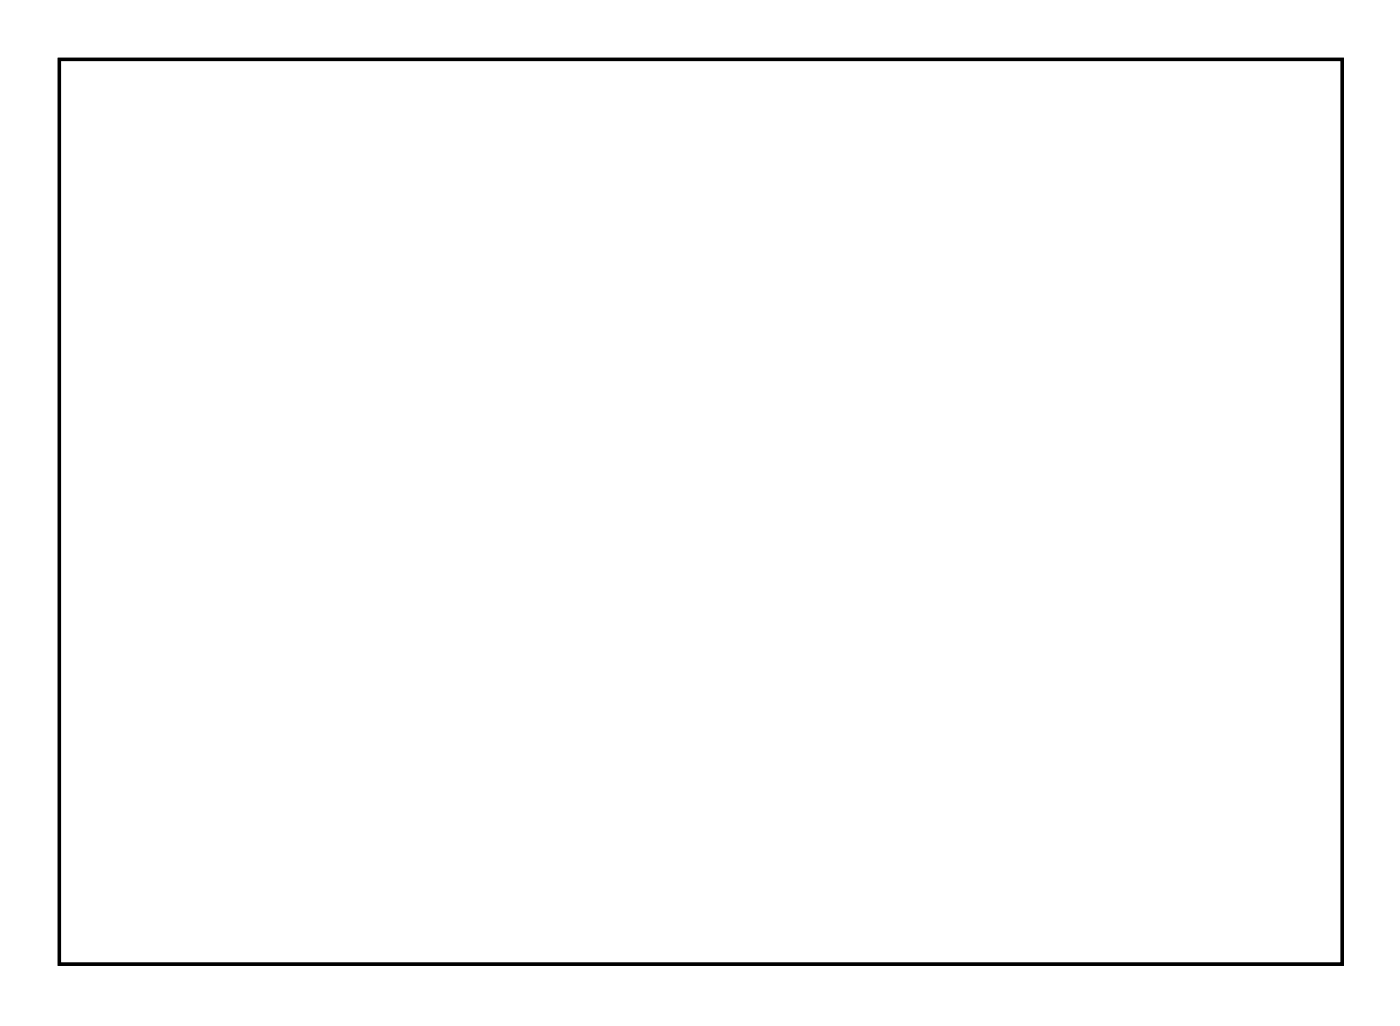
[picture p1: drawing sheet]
<svg xmlns="http://www.w3.org/2000/svg" width="86mm" height="63mm" viewBox="0 0 86 63" stroke-linecap="round" stroke-linejoin="round" font-family="sans-serif">
<path d="M3.6 3.6h78.6v55.4h-78.6z" fill="none" stroke="#000" stroke-width=".2"/>
<path d="M3.6 3.6v55.4h78.6v-55.4zM3.6 3.6h78.6v55.4h-78.6z" fill="#000"/>
<path d="M23.7 7.7h1.6v1.5h-1.6z" fill="#fff"/>
<path d="M23.7 7.7h1.6v1.5h-1.6z" fill="none" stroke="#fff" stroke-width=".76" stroke-linecap="butt"/>
<circle cx="24.5" cy="8.4" r=".79" fill="#fff"/>
<circle cx="24.5" cy="8.4" r=".79" fill="none" stroke="#fff" stroke-width=".76" stroke-linecap="butt"/>
<circle cx="22" cy="8.4" r=".79" fill="#fff"/>
<circle cx="22" cy="8.4" r=".79" fill="none" stroke="#fff" stroke-width=".76" stroke-linecap="butt"/>
<circle cx="19.4" cy="8.4" r=".79" fill="#fff"/>
<circle cx="19.4" cy="8.4" r=".79" fill="none" stroke="#fff" stroke-width=".76" stroke-linecap="butt"/>
<circle cx="12.8" cy="54.4" r=".79" fill="#fff"/>
<circle cx="12.8" cy="54.4" r=".79" fill="none" stroke="#fff" stroke-width=".76" stroke-linecap="butt"/>
<circle cx="12.8" cy="34.1" r=".79" fill="#fff"/>
<circle cx="12.8" cy="34.1" r=".79" fill="none" stroke="#fff" stroke-width=".76" stroke-linecap="butt"/>
<circle cx="37.8" cy="32.5" r=".79" fill="#fff"/>
<circle cx="37.8" cy="32.5" r=".79" fill="none" stroke="#fff" stroke-width=".76" stroke-linecap="butt"/>
<circle cx="37.8" cy="12.2" r=".79" fill="#fff"/>
<circle cx="37.8" cy="12.2" r=".79" fill="none" stroke="#fff" stroke-width=".76" stroke-linecap="butt"/>
<circle cx="18" cy="54.5" r=".79" fill="#fff"/>
<circle cx="18" cy="54.5" r=".79" fill="none" stroke="#fff" stroke-width=".76" stroke-linecap="butt"/>
<circle cx="18" cy="34.2" r=".79" fill="#fff"/>
<circle cx="18" cy="34.2" r=".79" fill="none" stroke="#fff" stroke-width=".76" stroke-linecap="butt"/>
<circle cx="28.8" cy="27.2" r=".79" fill="#fff"/>
<circle cx="28.8" cy="27.2" r=".79" fill="none" stroke="#fff" stroke-width=".89" stroke-linecap="butt"/>
<circle cx="28.8" cy="19.7" r=".79" fill="#fff"/>
<circle cx="28.8" cy="19.7" r=".79" fill="none" stroke="#fff" stroke-width=".89" stroke-linecap="butt"/>
<circle cx="22.3" cy="27.2" r=".79" fill="#fff"/>
<circle cx="22.3" cy="27.2" r=".79" fill="none" stroke="#fff" stroke-width=".89" stroke-linecap="butt"/>
<circle cx="22.3" cy="19.7" r=".79" fill="#fff"/>
<circle cx="22.3" cy="19.7" r=".79" fill="none" stroke="#fff" stroke-width=".89" stroke-linecap="butt"/>
<circle cx="12.1" cy="11.2" r="1" fill="#fff"/>
<circle cx="12.1" cy="11.2" r="1" fill="none" stroke="#fff" stroke-width=".76" stroke-linecap="butt"/>
<circle cx="7" cy="11.2" r="1" fill="#fff"/>
<circle cx="7" cy="11.2" r="1" fill="none" stroke="#fff" stroke-width=".76" stroke-linecap="butt"/>
<path d="M75.3 33.7h1.4v1.4h-1.4z" fill="#fff"/>
<path d="M75.3 33.7h1.4v1.4h-1.4z" fill="none" stroke="#fff" stroke-width=".82" stroke-linecap="butt"/>
<circle cx="76" cy="47.1" r=".7" fill="#fff"/>
<circle cx="76" cy="47.1" r=".7" fill="none" stroke="#fff" stroke-width=".82" stroke-linecap="butt"/>
<circle cx="76" cy="34.4" r=".7" fill="#fff"/>
<circle cx="76" cy="34.4" r=".7" fill="none" stroke="#fff" stroke-width=".82" stroke-linecap="butt"/>
<circle cx="74.3" cy="11.2" r=".6" fill="#fff"/>
<circle cx="74.3" cy="11.2" r=".6" fill="none" stroke="#fff" stroke-width=".76" stroke-linecap="butt"/>
<circle cx="74.3" cy="13.7" r=".6" fill="#fff"/>
<circle cx="74.3" cy="13.7" r=".6" fill="none" stroke="#fff" stroke-width=".76" stroke-linecap="butt"/>
<circle cx="74.3" cy="16.2" r=".6" fill="#fff"/>
<circle cx="74.3" cy="16.2" r=".6" fill="none" stroke="#fff" stroke-width=".76" stroke-linecap="butt"/>
<circle cx="74.3" cy="18.7" r=".6" fill="#fff"/>
<circle cx="74.3" cy="18.7" r=".6" fill="none" stroke="#fff" stroke-width=".76" stroke-linecap="butt"/>
<path d="M54.6 53.5h1.8v1.9h-1.8z" fill="#fff"/>
<path d="M54.6 53.5h1.8v1.9h-1.8z" fill="none" stroke="#fff" stroke-width=".76" stroke-linecap="butt"/>
<circle cx="55.5" cy="54.4" r=".91" fill="#fff"/>
<circle cx="55.5" cy="54.4" r=".91" fill="none" stroke="#fff" stroke-width=".76" stroke-linecap="butt"/>
<circle cx="47.9" cy="54.4" r=".91" fill="#fff"/>
<circle cx="47.9" cy="54.4" r=".91" fill="none" stroke="#fff" stroke-width=".76" stroke-linecap="butt"/>
<circle cx="67.8" cy="41.3" r=".45" fill="#fff"/>
<circle cx="67.8" cy="41.3" r=".45" fill="none" stroke="#fff" stroke-width=".58"/>
<circle cx="45" cy="46.4" r=".45" fill="#fff"/>
<circle cx="45" cy="46.4" r=".45" fill="none" stroke="#fff" stroke-width=".58"/>
<circle cx="45" cy="43.8" r=".45" fill="#fff"/>
<circle cx="45" cy="43.8" r=".45" fill="none" stroke="#fff" stroke-width=".58"/>
<circle cx="45" cy="41.3" r=".45" fill="#fff"/>
<circle cx="45" cy="41.3" r=".45" fill="none" stroke="#fff" stroke-width=".58"/>
<circle cx="45" cy="38.8" r=".45" fill="#fff"/>
<circle cx="45" cy="38.8" r=".45" fill="none" stroke="#fff" stroke-width=".58"/>
<circle cx="45" cy="36.2" r=".45" fill="#fff"/>
<circle cx="45" cy="36.2" r=".45" fill="none" stroke="#fff" stroke-width=".58"/>
<circle cx="67.8" cy="43.8" r=".45" fill="#fff"/>
<circle cx="67.8" cy="43.8" r=".45" fill="none" stroke="#fff" stroke-width=".58"/>
<circle cx="67.8" cy="46.4" r=".45" fill="#fff"/>
<circle cx="67.8" cy="46.4" r=".45" fill="none" stroke="#fff" stroke-width=".58"/>
<circle cx="67.8" cy="38.8" r=".45" fill="#fff"/>
<circle cx="67.8" cy="38.8" r=".45" fill="none" stroke="#fff" stroke-width=".58"/>
<circle cx="45" cy="33.7" r=".45" fill="#fff"/>
<circle cx="45" cy="33.7" r=".45" fill="none" stroke="#fff" stroke-width=".58"/>
<circle cx="45" cy="31.2" r=".45" fill="#fff"/>
<circle cx="45" cy="31.2" r=".45" fill="none" stroke="#fff" stroke-width=".58"/>
<circle cx="45" cy="28.6" r=".45" fill="#fff"/>
<circle cx="45" cy="28.6" r=".45" fill="none" stroke="#fff" stroke-width=".58"/>
<circle cx="45" cy="26.1" r=".45" fill="#fff"/>
<circle cx="45" cy="26.1" r=".45" fill="none" stroke="#fff" stroke-width=".58"/>
<circle cx="45" cy="23.5" r=".45" fill="#fff"/>
<circle cx="45" cy="23.5" r=".45" fill="none" stroke="#fff" stroke-width=".58"/>
<circle cx="45" cy="21" r=".45" fill="#fff"/>
<circle cx="45" cy="21" r=".45" fill="none" stroke="#fff" stroke-width=".58"/>
<circle cx="45" cy="18.5" r=".45" fill="#fff"/>
<circle cx="45" cy="18.5" r=".45" fill="none" stroke="#fff" stroke-width=".58"/>
<circle cx="45" cy="15.9" r=".45" fill="#fff"/>
<circle cx="45" cy="15.9" r=".45" fill="none" stroke="#fff" stroke-width=".58"/>
<circle cx="45" cy="13.4" r=".45" fill="#fff"/>
<circle cx="45" cy="13.4" r=".45" fill="none" stroke="#fff" stroke-width=".58"/>
<circle cx="45" cy="10.9" r=".45" fill="#fff"/>
<circle cx="45" cy="10.9" r=".45" fill="none" stroke="#fff" stroke-width=".58"/>
<circle cx="67.8" cy="28.6" r=".45" fill="#fff"/>
<circle cx="67.8" cy="28.6" r=".45" fill="none" stroke="#fff" stroke-width=".58"/>
<circle cx="67.8" cy="26.1" r=".45" fill="#fff"/>
<circle cx="67.8" cy="26.1" r=".45" fill="none" stroke="#fff" stroke-width=".58"/>
<circle cx="67.8" cy="23.5" r=".45" fill="#fff"/>
<circle cx="67.8" cy="23.5" r=".45" fill="none" stroke="#fff" stroke-width=".58"/>
<circle cx="67.8" cy="21" r=".45" fill="#fff"/>
<circle cx="67.8" cy="21" r=".45" fill="none" stroke="#fff" stroke-width=".58"/>
<circle cx="67.8" cy="18.5" r=".45" fill="#fff"/>
<circle cx="67.8" cy="18.5" r=".45" fill="none" stroke="#fff" stroke-width=".58"/>
<circle cx="67.8" cy="15.9" r=".45" fill="#fff"/>
<circle cx="67.8" cy="15.9" r=".45" fill="none" stroke="#fff" stroke-width=".58"/>
<circle cx="67.8" cy="13.4" r=".45" fill="#fff"/>
<circle cx="67.8" cy="13.4" r=".45" fill="none" stroke="#fff" stroke-width=".58"/>
<circle cx="67.8" cy="10.9" r=".45" fill="#fff"/>
<circle cx="67.8" cy="10.9" r=".45" fill="none" stroke="#fff" stroke-width=".58"/>
<circle cx="67.8" cy="36.2" r=".45" fill="#fff"/>
<circle cx="67.8" cy="36.2" r=".45" fill="none" stroke="#fff" stroke-width=".58"/>
<circle cx="67.8" cy="33.7" r=".45" fill="#fff"/>
<circle cx="67.8" cy="33.7" r=".45" fill="none" stroke="#fff" stroke-width=".58"/>
<circle cx="67.8" cy="31.2" r=".45" fill="#fff"/>
<circle cx="67.8" cy="31.2" r=".45" fill="none" stroke="#fff" stroke-width=".58"/>
<circle cx="61.8" cy="48.7" r=".7" fill="#fff"/>
<circle cx="61.8" cy="48.7" r=".7" fill="none" stroke="#fff" stroke-width=".76" stroke-linecap="butt"/>
<circle cx="51.6" cy="48.7" r=".7" fill="#fff"/>
<circle cx="51.6" cy="48.7" r=".7" fill="none" stroke="#fff" stroke-width=".76" stroke-linecap="butt"/>
<circle cx="36.3" cy="40.4" r=".6" fill="#fff"/>
<circle cx="36.3" cy="40.4" r=".6" fill="none" stroke="#fff" stroke-width=".65" stroke-linecap="butt"/>
<circle cx="36.3" cy="42.9" r=".6" fill="#fff"/>
<circle cx="36.3" cy="42.9" r=".6" fill="none" stroke="#fff" stroke-width=".65" stroke-linecap="butt"/>
<circle cx="36.3" cy="45.5" r=".6" fill="#fff"/>
<circle cx="36.3" cy="45.5" r=".6" fill="none" stroke="#fff" stroke-width=".65" stroke-linecap="butt"/>
<circle cx="28.6" cy="45.5" r=".6" fill="#fff"/>
<circle cx="28.6" cy="45.5" r=".6" fill="none" stroke="#fff" stroke-width=".65" stroke-linecap="butt"/>
<circle cx="28.6" cy="42.9" r=".6" fill="#fff"/>
<circle cx="28.6" cy="42.9" r=".6" fill="none" stroke="#fff" stroke-width=".65" stroke-linecap="butt"/>
<circle cx="28.6" cy="40.4" r=".6" fill="#fff"/>
<circle cx="28.6" cy="40.4" r=".6" fill="none" stroke="#fff" stroke-width=".65" stroke-linecap="butt"/>
</svg>
